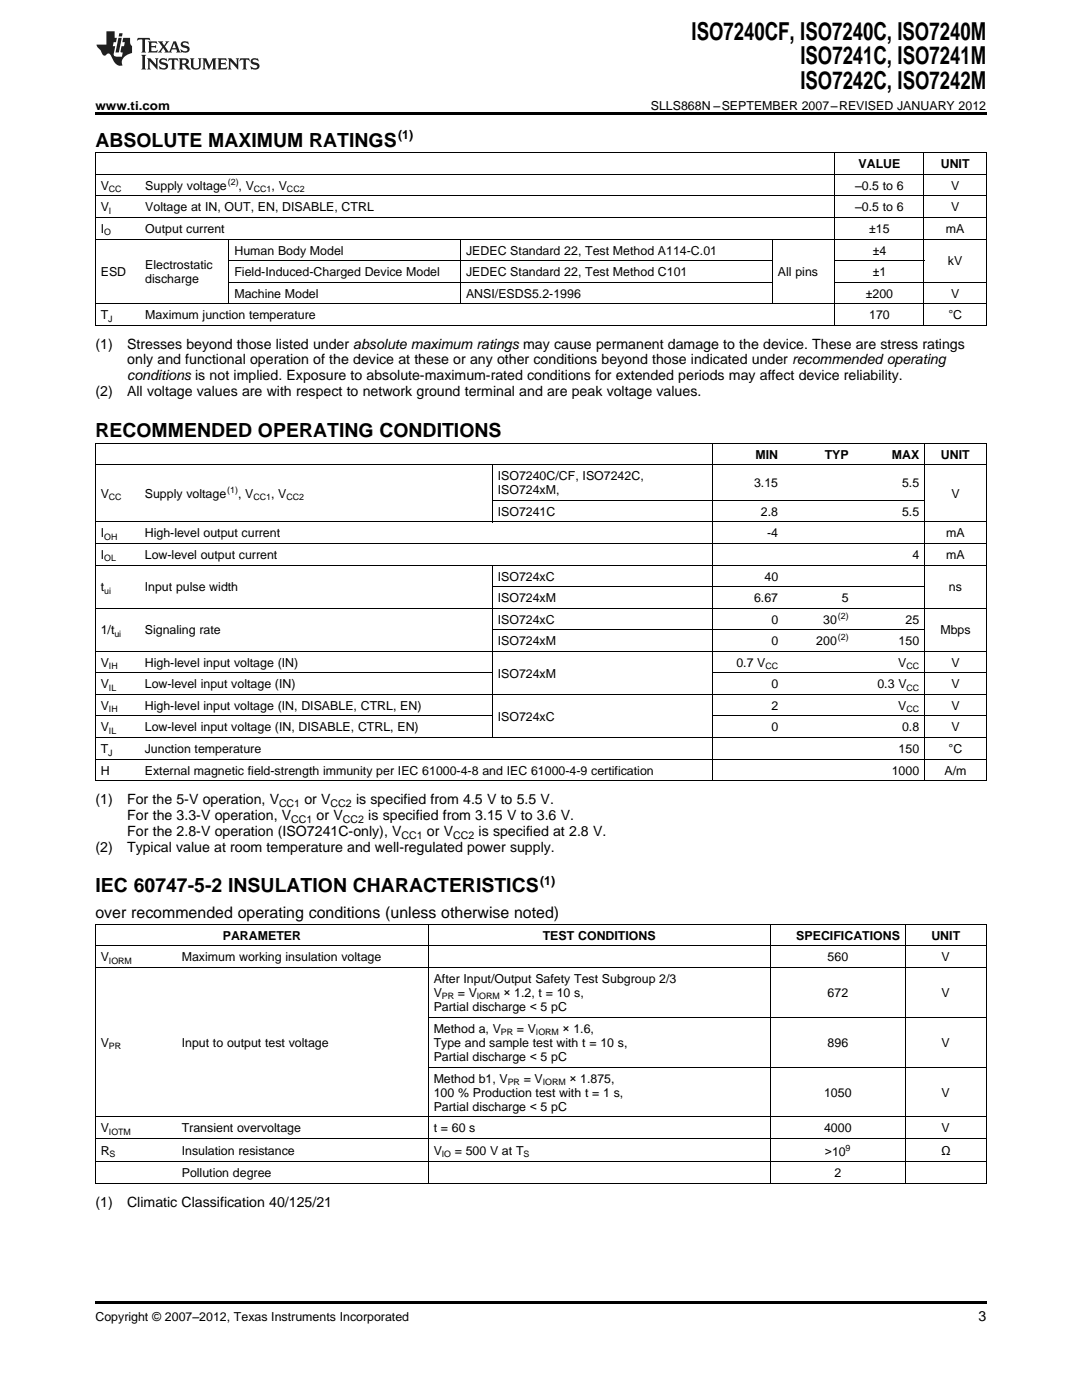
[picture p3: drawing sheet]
<svg xmlns="http://www.w3.org/2000/svg" width="216mm" height="279mm" viewBox="0 0 216 279" stroke-linecap="round" stroke-linejoin="round" font-family="sans-serif">
<defs><g id="words">
<g font-size="4.9">
<text x="138" y="7.9">ISO7240CF, ISO7240C, ISO7240M</text>
<text x="159.7" y="12.8">ISO7241C, ISO7241M</text>
<text x="159.7" y="17.8">ISO7242C, ISO7242M</text>
</g>
<g font-size="3.9">
<text x="19" y="29.3">ABSOLUTE MAXIMUM RATINGS</text>
<text x="19" y="87.2">RECOMMENDED OPERATING CONDITIONS</text>
<text x="19" y="178.1">IEC 60747-5-2 INSULATION CHARACTERISTICS</text>
</g>
<text font-size="3.2" x="19" y="183.2">over recommended operating conditions (unless otherwise noted)</text>
<g font-size="2.8">
<text x="19" y="69.6">(1)</text>
<text x="25.4" y="69.6">Stresses beyond those listed under absolute maximum ratings may cause permanent damage to the device. These are stress ratings</text>
<text x="25.4" y="72.7">only and functional operation of the device at these or any other conditions beyond those indicated under recommended operating</text>
<text x="25.4" y="75.9">conditions is not implied. Exposure to absolute-maximum-rated conditions for extended periods may affect device reliability.</text>
<text x="19" y="79.1">(2)</text>
<text x="25.4" y="79.1">All voltage values are with respect to network ground terminal and are peak voltage values.</text>
<text x="19" y="160.4">(1)</text>
<text x="25.4" y="160.4">For the 5-V operation, V</text>
<text x="60.8" y="160.4">or V</text>
<text x="71.1" y="160.4">is specified from 4.5 V to 5.5 V.</text>
<text x="25.4" y="163.6">For the 3.3-V operation, V</text>
<text x="25.4" y="166.8">For the 2.8-V operation (ISO7241C-only), V</text>
<text x="63.2" y="163.6">or V</text>
<text x="73.5" y="163.6">is specified from 3.15 V to 3.6 V.</text>
<text x="85.2" y="166.8">or V</text>
<text x="95.5" y="166.8">is specified at 2.8 V.</text>
<text x="19" y="170">(2)</text>
<text x="25.4" y="170">Typical value at room temperature and well-regulated power supply.</text>
<text x="19" y="240.8">(1)</text>
<text x="25.4" y="240.8">Climatic Classification 40/125/21</text>
<text x="195.3" y="263.6">3</text>
</g>
<g font-size="2.5">
<text x="19" y="21.9">www.ti.com</text>
<text x="129.9" y="21.9">SLLS868N –SEPTEMBER 2007–REVISED JANUARY 2012</text>
<text x="79.4" y="27.7">(1)</text>
<text x="171.3" y="33.6">VALUE</text>
<text x="187.7" y="33.6">UNIT</text>
<text x="20.1" y="37.9">V</text>
<text x="29" y="37.9">Supply voltage</text>
<text x="47.6" y="37.9">, V</text>
<text x="54.2" y="37.9">, V</text>
<text x="170.6" y="37.9">–0.5 to 6</text>
<text x="189.8" y="37.9">V</text>
<text x="20.1" y="42.2">V</text>
<text x="20.1" y="46.5">I</text>
<text x="29" y="42.2">Voltage at IN, OUT, EN, DISABLE, CTRL</text>
<text x="29" y="46.5">Output current</text>
<text x="170.6" y="42.2">–0.5 to 6</text>
<text x="173.4" y="46.5">±15</text>
<text x="188.7" y="46.5">mA</text>
<text x="189.8" y="42.2">V</text>
<text x="29" y="53.7">Electrostatic</text>
<text x="46.8" y="50.8">Human Body Model</text>
<text x="93" y="50.8">JEDEC Standard 22, Test Method A114-C.01</text>
<text x="174.1" y="50.8">±4</text>
<text x="189.2" y="53">kV</text>
<text x="20.1" y="55.1">ESD</text>
<text x="29" y="56.5">discharge</text>
<text x="46.8" y="55.1">Field-Induced-Charged Device Model</text>
<text x="46.8" y="59.4">Machine Model</text>
<text x="93" y="55.1">JEDEC Standard 22, Test Method C101</text>
<text x="93" y="59.4">ANSI/ESDS5.2-1996</text>
<text x="155.2" y="55.1">All pins</text>
<text x="172.8" y="59.4">±200</text>
<text x="174.1" y="55.1">±1</text>
<text x="189.8" y="59.4">V</text>
<text x="20.1" y="63.7">T</text>
<text x="29" y="63.7">Maximum junction temperature</text>
<text x="173.4" y="63.7">170</text>
<text x="189.2" y="63.7">°C</text>
<text x="99.3" y="95.8">ISO7240C/CF, ISO7242C,</text>
<text x="150.7" y="91.5">MIN</text>
<text x="164.6" y="91.5">TYP</text>
<text x="177.9" y="91.5">MAX</text>
<text x="187.7" y="91.5">UNIT</text>
<text x="20.1" y="99.4">V</text>
<text x="28.9" y="99.4">Supply voltage</text>
<text x="47.5" y="99.4">, V</text>
<text x="54.1" y="99.4">, V</text>
<text x="99.3" y="98.6">ISO724xM,</text>
<text x="150.5" y="97.2">3.15</text>
<text x="180" y="97.2">5.5</text>
<text x="189.8" y="99.4">V</text>
<text x="20.1" y="107.2">I</text>
<text x="28.9" y="107.2">High-level output current</text>
<text x="99.3" y="102.9">ISO7241C</text>
<text x="151.8" y="102.9">2.8</text>
<text x="153.1" y="107.2">-4</text>
<text x="180" y="102.9">5.5</text>
<text x="188.8" y="107.2">mA</text>
<text x="20.1" y="111.5">I</text>
<text x="28.9" y="111.5">Low-level output current</text>
<text x="182.1" y="111.5">4</text>
<text x="188.8" y="111.5">mA</text>
<text x="20.1" y="118">t</text>
<text x="28.9" y="118">Input pulse width</text>
<text x="99.3" y="115.9">ISO724xC</text>
<text x="152.5" y="115.9">40</text>
<text x="189.3" y="118">ns</text>
<text x="99.3" y="120.2">ISO724xM</text>
<text x="99.3" y="124.5">ISO724xC</text>
<text x="150.5" y="120.2">6.67</text>
<text x="153.9" y="124.5">0</text>
<text x="164.3" y="124.5">30</text>
<text x="168" y="120.2">5</text>
<text x="180.7" y="124.5">25</text>
<text x="20.1" y="126.6">1/t</text>
<text x="28.9" y="126.6">Signaling rate</text>
<text x="99.3" y="128.8">ISO724xM</text>
<text x="153.9" y="128.8">0</text>
<text x="162.9" y="128.8">200</text>
<text x="179.3" y="128.8">150</text>
<text x="187.6" y="126.6">Mbps</text>
<text x="20.1" y="133.1">V</text>
<text x="20.1" y="137.4">V</text>
<text x="28.9" y="133.1">High-level input voltage (IN)</text>
<text x="28.9" y="137.4">Low-level input voltage (IN)</text>
<text x="99.3" y="135.2">ISO724xM</text>
<text x="146.9" y="133.1">0.7 V</text>
<text x="153.9" y="137.4">0</text>
<text x="175.1" y="137.4">0.3 V</text>
<text x="179.2" y="133.1">V</text>
<text x="189.8" y="133.1">V</text>
<text x="189.8" y="137.4">V</text>
<text x="20.1" y="141.7">V</text>
<text x="28.9" y="141.7">High-level input voltage (IN, DISABLE, CTRL, EN)</text>
<text x="99.3" y="143.8">ISO724xC</text>
<text x="153.9" y="141.7">2</text>
<text x="179.2" y="141.7">V</text>
<text x="189.8" y="141.7">V</text>
<text x="20.1" y="146">V</text>
<text x="28.9" y="146">Low-level input voltage (IN, DISABLE, CTRL, EN)</text>
<text x="153.9" y="146">0</text>
<text x="180" y="146">0.8</text>
<text x="189.8" y="146">V</text>
<text x="20.1" y="150.3">T</text>
<text x="20.1" y="154.6">H</text>
<text x="28.9" y="150.3">Junction temperature</text>
<text x="28.9" y="154.6">External magnetic field-strength immunity per IEC 61000-4-8 and IEC 61000-4-9 certification</text>
<text x="177.9" y="154.6">1000</text>
<text x="179.3" y="150.3">150</text>
<text x="188.5" y="154.6">A/m</text>
<text x="189.3" y="150.3">°C</text>
<text x="107.8" y="176.5">(1)</text>
<text x="20.1" y="191.8">V</text>
<text x="36.3" y="191.8">Maximum working insulation voltage</text>
<text x="44.4" y="187.5">PARAMETER</text>
<text x="108.3" y="187.5">TEST CONDITIONS</text>
<text x="158.9" y="187.5">SPECIFICATIONS</text>
<text x="165.1" y="191.8">560</text>
<text x="185.8" y="187.5">UNIT</text>
<text x="187.9" y="191.8">V</text>
<text x="86.5" y="196.1">After Input/Output Safety Test Subgroup 2/3</text>
<text x="86.5" y="199">V</text>
<text x="86.5" y="201.8">Partial discharge &lt; 5 pC</text>
<text x="91.3" y="199">= V</text>
<text x="100.5" y="199">× 1.2, t = 10 s,</text>
<text x="165.1" y="199">672</text>
<text x="187.9" y="199">V</text>
<text x="20.1" y="208.9">V</text>
<text x="36.3" y="208.9">Input to output test voltage</text>
<text x="86.5" y="206.1">Method a, V</text>
<text x="86.5" y="208.9">Type and sample test with t = 10 s,</text>
<text x="103.1" y="206.1">= V</text>
<text x="112.3" y="206.1">× 1.6,</text>
<text x="165.1" y="208.9">896</text>
<text x="187.9" y="208.9">V</text>
<text x="86.5" y="211.7">Partial discharge &lt; 5 pC</text>
<text x="86.5" y="216">Method b1, V</text>
<text x="86.5" y="218.9">100 % Production test with t = 1 s,</text>
<text x="86.5" y="221.7">Partial discharge &lt; 5 pC</text>
<text x="104.5" y="216">= V</text>
<text x="113.6" y="216">× 1.875,</text>
<text x="164.4" y="218.9">1050</text>
<text x="187.9" y="218.9">V</text>
<text x="20.1" y="226">V</text>
<text x="36.3" y="226">Transient overvoltage</text>
<text x="86.5" y="226">t = 60 s</text>
<text x="164.4" y="226">4000</text>
<text x="187.9" y="226">V</text>
<text x="20.1" y="230.5">R</text>
<text x="36.3" y="230.5">Insulation resistance</text>
<text x="86.5" y="230.5">V</text>
<text x="90.7" y="230.5">= 500 V at T</text>
<text x="164.6" y="230.6">&gt;10</text>
<text x="187.8" y="230.5">Ω</text>
<text x="36.3" y="234.9">Pollution degree</text>
<text x="166.5" y="234.9">2</text>
<text x="19" y="263.6">Copyright © 2007–2012, Texas Instruments Incorporated</text>
</g>
<g font-size="2.1">
<text x="55.7" y="161">CC1</text>
<text x="66" y="161">CC2</text>
<text x="58.1" y="164.2">CC1</text>
<text x="68.4" y="164.2">CC2</text>
<text x="80.1" y="167.4">CC1</text>
<text x="90.4" y="167.4">CC2</text>
</g>
<g font-size="1.8">
<text x="21.7" y="38.4">CC</text>
<text x="45.5" y="36.9">(2)</text>
<text x="50.7" y="38.4">CC1</text>
<text x="57.3" y="38.4">CC2</text>
<text x="20.8" y="47">O</text>
<text x="21.7" y="42.7">I</text>
<text x="21.6" y="64.2">J</text>
<text x="21.7" y="99.9">CC</text>
<text x="45.4" y="98.4">(1)</text>
<text x="50.6" y="99.9">CC1</text>
<text x="57.2" y="99.9">CC2</text>
<text x="20.8" y="107.7">OH</text>
<text x="20.8" y="112">OL</text>
<text x="20.8" y="118.5">ui</text>
<text x="167.2" y="123.5">(2)</text>
<text x="22.8" y="127.1">ui</text>
<text x="167.2" y="127.8">(2)</text>
<text x="21.7" y="133.6">IH</text>
<text x="21.7" y="137.9">IL</text>
<text x="152.7" y="133.6">CC</text>
<text x="180.9" y="137.9">CC</text>
<text x="180.9" y="133.6">CC</text>
<text x="21.7" y="142.2">IH</text>
<text x="180.9" y="142.2">CC</text>
<text x="21.7" y="146.5">IL</text>
<text x="21.6" y="150.8">J</text>
<text x="21.7" y="192.3">IORM</text>
<text x="88.2" y="199.5">PR</text>
<text x="95.1" y="199.5">IORM</text>
<text x="21.7" y="209.4">PR</text>
<text x="99.9" y="206.6">PR</text>
<text x="106.9" y="206.6">IORM</text>
<text x="101.3" y="216.5">PR</text>
<text x="108.3" y="216.5">IORM</text>
<text x="21.7" y="226.5">IOTM</text>
<text x="21.9" y="231">S</text>
<text x="88.2" y="231">IO</text>
<text x="104.5" y="231">S</text>
<text x="168.7" y="229.7">9</text>
</g>
</g></defs>
<g fill="#231f20">
<path d="M27.5 7.6l-.1 .5 .4-.2h.6v.1v2.1l-.2 .4h1l-.3-.4v-2.1l.1-.1h.5l.5 .2-.2-.5zM29.5 8.3l.2 .3v1.5l-.2 .4h1.8l.2-.6a1.04 1.04 0 0 1-1.3 .2v-.7h.6l.3 .2v-.6l-.3 .2h-.6v-.6l.8-.1 .4 .3-.2-.5zM31.5 8.3l.9 1.1-.9 1.1h.8l-.2-.2 .5-.7 .4 .7-.2 .2h1.5l-.1-.2 .1-.4h.9l.1 .4-.2 .2h1l-.3-.3-.7-1.9h-.5l-.9 2-.8-1 .9-1h-.8l.1 .3-.3 .5-.4-.6 .2-.2zM34.7 8.6l.4 1h-.7zM36.3 8.4a.63 .63 0 0 0-.2 .7 .63 .63 0 0 0 .6 .4l.6 .2 .1 .2a.75 .75 0 0 1-.7 .4 .75 .75 0 0 1-.6-.5l.1 .7 .1-.1a1.11 1.11 0 0 0 1.5-.6 1.13 1.13 0 0 0-1.2-.8l-.1-.4a1.04 1.04 0 0 1 1.2 .2l-.2-.5-.1 .1-.5-.2zM28.2 10.9l.2 .4v2.2l-.2 .4h1l-.3-.4v-2.2l.3-.4zM29.3 11.6l.3 .4v1.5l-.3 .4h.8l-.2-.4v-1.3l1.5 1.7v-1.9l.2-.4h-.7l.2 .4v.9l-1.1-1.3zM32 11.8a.62 .62 0 0 0-.2 .7 .62 .62 0 0 0 .6 .4l.6 .1 .1 .3a.76 .76 0 0 1-.7 .3 .76 .76 0 0 1-.6-.4l.1 .7 .1-.1a1.11 1.11 0 0 0 1.5-.6 1.13 1.13 0 0 0-1.2-.8l-.1-.4a1.04 1.04 0 0 1 1.2 .2l-.2-.6-.1 .1-.5-.1zM33.7 11.6l-.2 .6a.61 .61 0 0 1 .8-.3v1.6l-.2 .4h.9l-.2-.4v-1.6a.63 .63 0 0 1 .8 .3l-.2-.6zM35.6 11.6l.3 .4v1.5l-.3 .4h1l-.2-.2v-.8l.5 .2a.76 .76 0 0 0 1.2 .7l-1-1a.58 .58 0 0 0 .6-.5 .58 .58 0 0 0-.5-.6zM36.4 11.9h.1a.45 .45 0 0 1 .5 .1 .45 .45 0 0 1 .1 .5l-.7 .2zM37.9 11.6l.2 .2a2.17 2.17 0 0 0 .3 1.9 .99 .99 0 0 0 1.6-.6v-1.1l.2-.4h-.7l.2 .2a1.92 1.92 0 0 1-.2 1.8 .6 .6 0 0 1-.9-.5v-1.1l.2-.4zM40.4 11.6l.2 .4v1.5l-.2 .4h.7l-.2-.4v-1.4l.8 1.8 .8-1.8v1.4l-.2 .4h.9l-.2-.4v-1.5l.2-.4h-.8l-.6 1.5-.6-1.5zM43.4 11.6l.2 .4v1.5l-.2 .4h1.8l.2-.6a1.04 1.04 0 0 1-1.3 .1v-.6h.5l.4 .2v-.6l-.4 .2h-.5v-.7h.8l.3 .3-.1-.6zM45.5 11.6l.2 .4v1.5l-.2 .4h.7l-.2-.4v-1.3l1.5 1.7v-1.9l.2-.4h-.7l.2 .4v.9l-1.1-1.3zM47.9 11.6l-.1 .6a.61 .61 0 0 1 .8-.3v1.6l-.3 .4h1l-.3-.4 .1-1.6a.63 .63 0 0 1 .7 .3l-.1-.6zM50.2 11.8a.62 .62 0 0 0-.2 .7 .62 .62 0 0 0 .6 .4l.6 .1 .2 .3a.76 .76 0 0 1-.8 .3 .76 .76 0 0 1-.6-.4l.1 .7 .2-.1a1.11 1.11 0 0 0 1.5-.6 1.13 1.13 0 0 0-1.3-.8l-.1-.4a1.04 1.04 0 0 1 1.2 .2l-.1-.6-.2 .1-.5-.1z"/>
<path d="M21.2 6.3v2.6h-1.9l.1 .4 .7 .9a.91 .91 0 0 0 1 .8 .56 .56 0 0 1 .5-.3 .56 .56 0 0 1 .5 .3l.4 .8a1.53 1.53 0 0 0 1.9 1.2 1.54 1.54 0 0 1 1-2.1l.9-.3v-1.4a1.52 1.52 0 0 1-.3-1.6h-1.4l-.2 .8h.5l-.2 .8h-.4l-.2 1v.2l.4 .1-.2 .8a1.93 1.93 0 0 1-1.6-.3l.3-1.8h-.5l.2-.8h.4l.2-.8h-.4v-1.3zM23.6 7.6l-.6 2.9h.7l.6-2.9zM23.8 6.6l-.1 .7h.6l.2-.7z"/>
</g>
<path d="M19 22.5h177.8v.5h-177.8zM19 259.7h177.8v.5h-177.8z" fill="#000"/>
<g fill="none" stroke="#000" stroke-width=".2">
<path d="M19 39.1h177.8M19 34.8h177.8M19 30.5h177.8M19.1 30.6v34.4M166.6 30.6v34.4M184.3 30.6v34.4M196.8 30.6v34.4M19 47.7h177.8M19 43.4h177.8M45.7 47.8v12.9M45.7 56.3h108.5M45.7 52h108.5"/>
<path d="M91.9 47.8v12.9M154.1 47.8v12.9M166.6 56.3h30.2M166.6 52h17.8M19 64.9h177.8M19 60.6h177.8M19 92.7h177.8M19 88.4h177.8M19.1 88.5v67.4M98.2 92.8v11.4M98.2 99.9h86.3M142.2 88.5v67.4"/>
<path d="M184.4 88.5v67.4M196.8 88.5v67.4M19 112.8h177.8M19 108.5h177.8M19 104.2h177.8M98.2 112.8v34.4M98.2 117.1h86.3M19 138.6h177.8M19 134.3h79.2M19 130h177.8M19 121.4h177.8M98.2 125.7h86.3"/>
<path d="M142.3 134.3h54.5M19 155.8h177.8M19 151.5h177.8M19 147.2h177.8M19 142.9h79.2M142.3 142.9h54.5M19 193.1h177.8M19 188.8h177.8M19 184.4h177.8M19.1 184.5v51.7M85.4 184.5v51.7M153.7 184.5v51.7"/>
<path d="M180.6 184.5v51.7M196.8 184.5v51.7M85.5 213h111.3M85.5 203h111.3M19 236.2h177.8M19 231.9h177.8M19 227.2h177.8M19 222.9h177.8"/>
</g>
<use href="#words"/>
</svg>
